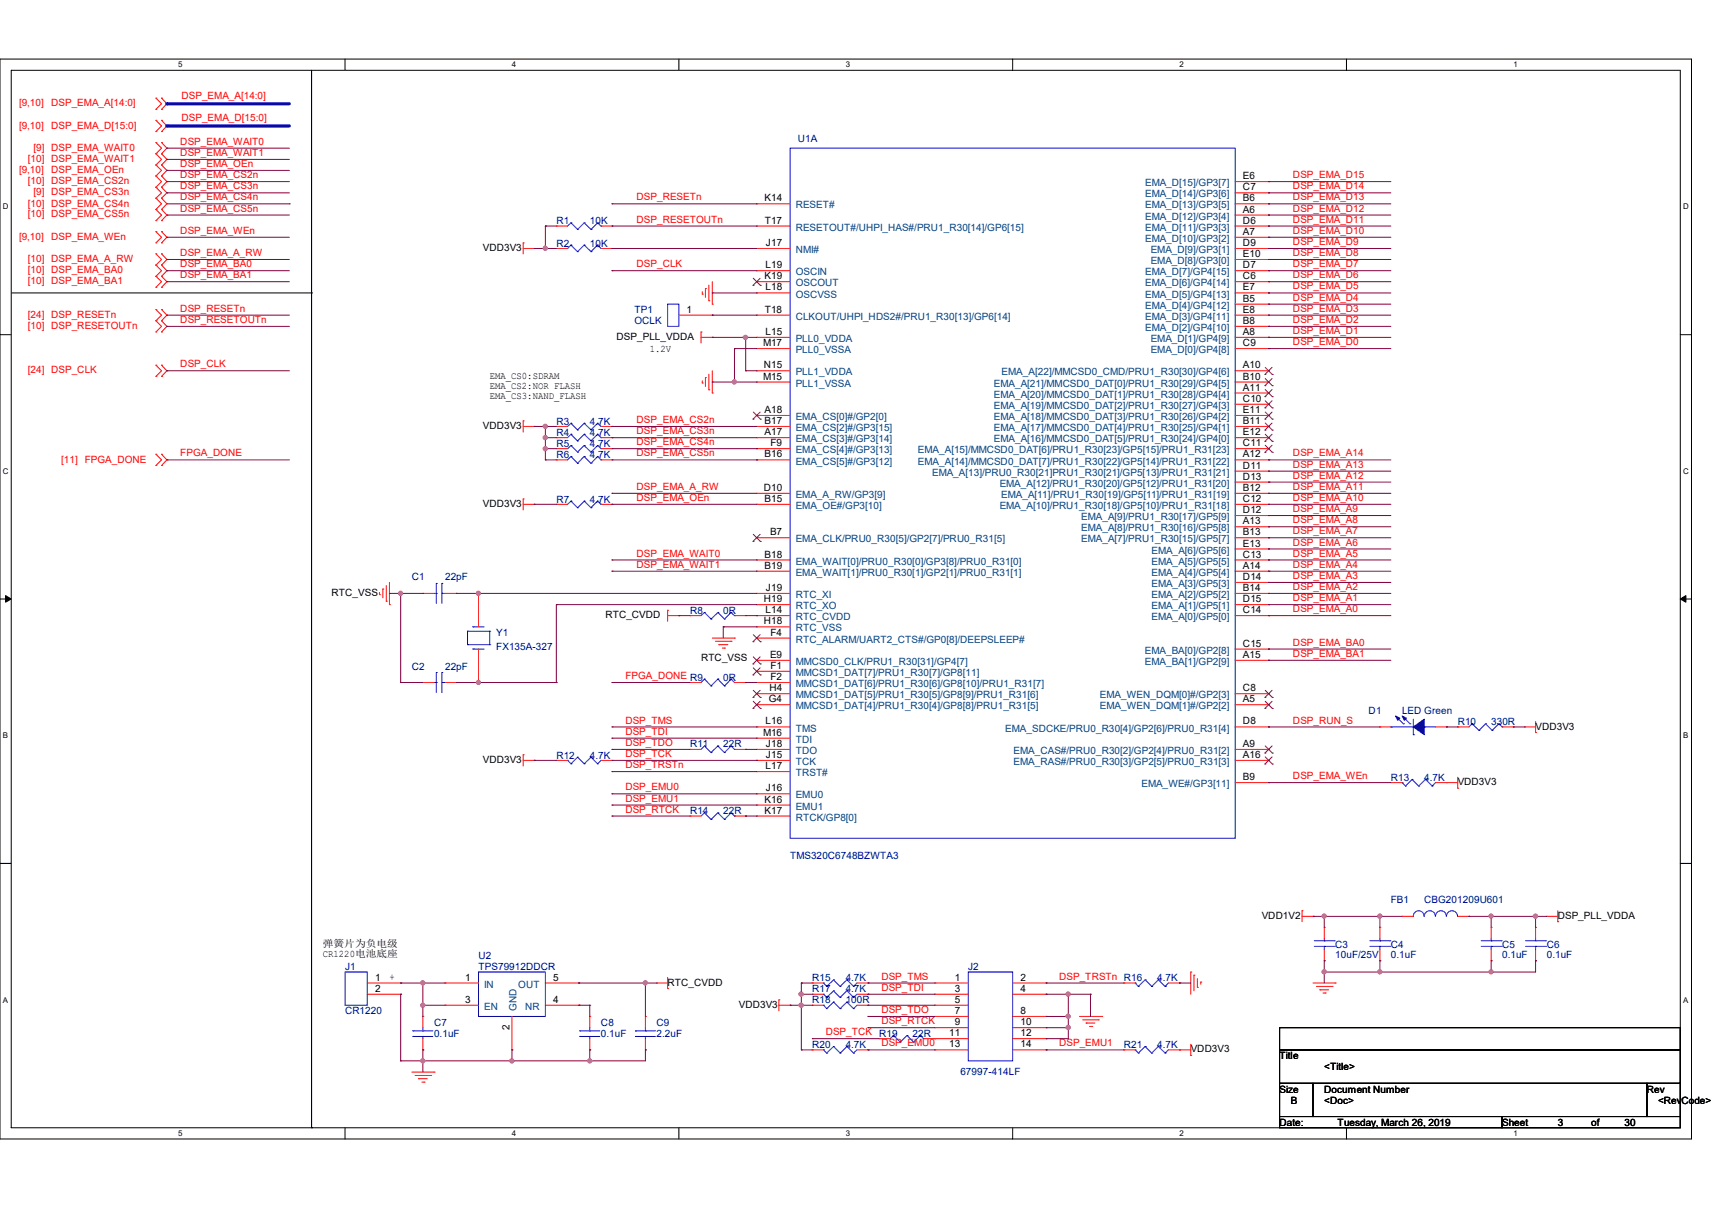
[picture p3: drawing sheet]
<svg xmlns="http://www.w3.org/2000/svg" width="297mm" height="210mm" viewBox="0 0 297 210" stroke-linecap="round" stroke-linejoin="round" font-family="sans-serif">
<defs><g id="words">
<g font-size="1.7" fill="#f00">
<text x="31.5" y="17.2">DSP_EMA_A[14:0]</text>
<text x="3.3" y="22.3">[9,10]</text>
<text x="3.3" y="18.4">[9,10]</text>
<text x="8.9" y="22.3">DSP_EMA_D[15:0]</text>
<text x="8.9" y="18.4">DSP_EMA_A[14:0]</text>
<text x="31.5" y="21">DSP_EMA_D[15:0]</text>
<text x="4.8" y="28.1">[10] DSP_EMA_WAIT1</text>
<text x="5.8" y="26.2">[9] DSP_EMA_WAIT0</text>
<text x="31.3" y="25.1">DSP_EMA_WAIT0</text>
<text x="31.3" y="29">DSP_EMA_OEn</text>
<text x="31.3" y="27.1">DSP_EMA_WAIT1</text>
<text x="3.3" y="30">[9,10]</text>
<text x="4.8" y="32">[10] DSP_EMA_CS2n</text>
<text x="4.8" y="35.8">[10] DSP_EMA_CS4n</text>
<text x="5.8" y="33.9">[9] DSP_EMA_CS3n</text>
<text x="8.9" y="30">DSP_EMA_OEn</text>
<text x="31.3" y="32.8">DSP_EMA_CS3n</text>
<text x="31.3" y="30.9">DSP_EMA_CS2n</text>
<text x="31.3" y="34.8">DSP_EMA_CS4n</text>
<text x="110.4" y="34.8">DSP_RESETn</text>
<text x="224.3" y="34.8">DSP_EMA_D13</text>
<text x="224.3" y="32.8">DSP_EMA_D14</text>
<text x="224.3" y="30.9">DSP_EMA_D15</text>
<text x="3.3" y="41.6">[9,10]</text>
<text x="4.8" y="37.7">[10] DSP_EMA_CS5n</text>
<text x="8.9" y="41.6">DSP_EMA_WEn</text>
<text x="31.3" y="40.6">DSP_EMA_WEn</text>
<text x="31.3" y="36.7">DSP_EMA_CS5n</text>
<text x="110.4" y="38.6">DSP_RESETOUTn</text>
<text x="224.3" y="40.6">DSP_EMA_D10</text>
<text x="224.3" y="38.6">DSP_EMA_D11</text>
<text x="224.3" y="36.7">DSP_EMA_D12</text>
<text x="4.8" y="45.5">[10] DSP_EMA_A_RW</text>
<text x="4.8" y="47.4">[10] DSP_EMA_BA0</text>
<text x="31.3" y="44.4">DSP_EMA_A_RW</text>
<text x="31.3" y="46.4">DSP_EMA_BA0</text>
<text x="110.4" y="46.4">DSP_CLK</text>
<text x="224.3" y="46.4">DSP_EMA_D7</text>
<text x="224.3" y="44.4">DSP_EMA_D8</text>
<text x="224.3" y="42.5">DSP_EMA_D9</text>
<text x="4.8" y="49.3">[10] DSP_EMA_BA1</text>
<text x="31.3" y="48.3">DSP_EMA_BA1</text>
<text x="224.3" y="52.2">DSP_EMA_D4</text>
<text x="224.3" y="50.2">DSP_EMA_D5</text>
<text x="224.3" y="48.3">DSP_EMA_D6</text>
<text x="4.8" y="55.1">[24] DSP_RESETn</text>
<text x="4.8" y="57">[10] DSP_RESETOUTn</text>
<text x="31.3" y="54.1">DSP_RESETn</text>
<text x="31.3" y="56">DSP_RESETOUTn</text>
<text x="224.3" y="59.9">DSP_EMA_D0</text>
<text x="224.3" y="57.9">DSP_EMA_D1</text>
<text x="224.3" y="56">DSP_EMA_D2</text>
<text x="224.3" y="54.1">DSP_EMA_D3</text>
<text x="4.8" y="64.8">[24] DSP_CLK</text>
<text x="31.3" y="63.7">DSP_CLK</text>
<text x="110.4" y="75.3">DSP_EMA_CS3n</text>
<text x="110.4" y="73.4">DSP_EMA_CS2n</text>
<text x="110.4" y="77.2">DSP_EMA_CS4n</text>
<text x="10.6" y="80.2">[11] FPGA_DONE</text>
<text x="31.3" y="79.2">FPGA_DONE</text>
<text x="110.4" y="79.2">DSP_EMA_CS5n</text>
<text x="224.3" y="83">DSP_EMA_A12</text>
<text x="224.3" y="81.1">DSP_EMA_A13</text>
<text x="224.3" y="79.2">DSP_EMA_A14</text>
<text x="110.4" y="86.9">DSP_EMA_OEn</text>
<text x="110.4" y="85">DSP_EMA_A_RW</text>
<text x="224.3" y="88.8">DSP_EMA_A9</text>
<text x="224.3" y="86.9">DSP_EMA_A10</text>
<text x="224.3" y="85">DSP_EMA_A11</text>
<text x="224.3" y="94.6">DSP_EMA_A6</text>
<text x="224.3" y="92.7">DSP_EMA_A7</text>
<text x="224.3" y="90.8">DSP_EMA_A8</text>
<text x="110.4" y="96.5">DSP_EMA_WAIT0</text>
<text x="110.4" y="98.5">DSP_EMA_WAIT1</text>
<text x="224.3" y="100.4">DSP_EMA_A3</text>
<text x="224.3" y="98.5">DSP_EMA_A4</text>
<text x="224.3" y="96.5">DSP_EMA_A5</text>
<text x="224.3" y="106.2">DSP_EMA_A0</text>
<text x="224.3" y="104.3">DSP_EMA_A1</text>
<text x="224.3" y="102.3">DSP_EMA_A2</text>
<text x="224.3" y="113.9">DSP_EMA_BA1</text>
<text x="224.3" y="112">DSP_EMA_BA0</text>
<text x="108.5" y="117.8">FPGA_DONE R9</text>
<text x="108.5" y="125.5">DSP_TMS</text>
<text x="224.3" y="125.5">DSP_RUN_S</text>
<text x="108.5" y="127.4">DSP_TDI</text>
<text x="108.5" y="129.4">DSP_TDO</text>
<text x="108.5" y="131.3">DSP_TCK</text>
<text x="108.5" y="133.2">DSP_TRSTn</text>
<text x="108.5" y="137.1">DSP_EMU0</text>
<text x="224.3" y="135.1">DSP_EMA_WEn</text>
<text x="108.5" y="139">DSP_EMU1</text>
<text x="108.5" y="140.9">DSP_RTCK</text>
<text x="152.9" y="169.9">DSP_TMS</text>
<text x="152.9" y="171.8">DSP_TDI</text>
<text x="183.8" y="169.9">DSP_TRSTn R16</text>
<text x="143.3" y="179.5">DSP_TCK</text>
<text x="152.9" y="175.7">DSP_TDO</text>
<text x="152.9" y="177.6">DSP_RTCK</text>
<text x="152.9" y="181.5">DSP_EMU0</text>
<text x="183.8" y="181.5">DSP_EMU1</text>
</g>
<g font-size="1.7" fill="#000080">
<text x="138.4" y="24.6">U1A</text>
<text x="96.5" y="38.9">R1</text>
<text x="102.3" y="38.9">10K</text>
<text x="96.5" y="42.8">R2</text>
<text x="102.3" y="42.8">10K</text>
<text x="110.1" y="54.4">TP1</text>
<text x="110.1" y="56.3">OCLK</text>
<text x="96.5" y="73.7">R3</text>
<text x="96.5" y="75.6">R4</text>
<text x="96.5" y="77.5">R5</text>
<text x="102.3" y="73.7">4.7K</text>
<text x="102.3" y="75.6">4.7K</text>
<text x="102.3" y="77.5">4.7K</text>
<text x="96.5" y="79.4">R6</text>
<text x="102.3" y="79.4">4.7K</text>
<text x="96.5" y="87.2">R7</text>
<text x="102.3" y="87.2">4.7K</text>
<text x="71.5" y="100.7">C1</text>
<text x="77.2" y="100.7">22pF</text>
<text x="119.7" y="106.5">R8</text>
<text x="125.5" y="106.5">0R</text>
<text x="86.1" y="110.3">Y1</text>
<text x="86.1" y="112.6">FX135A-327</text>
<text x="71.5" y="116.1">C2</text>
<text x="77.2" y="116.1">22pF</text>
<text x="125.5" y="118">0R</text>
<text x="237.4" y="123.8">D1</text>
<text x="243.2" y="123.8">LED Green</text>
<text x="252.9" y="125.8">R10</text>
<text x="258.7" y="125.8">330R</text>
<text x="96.5" y="131.6">R12</text>
<text x="102.3" y="131.6">4.7K</text>
<text x="119.7" y="129.6">R11</text>
<text x="125.5" y="129.6">22R</text>
<text x="241.3" y="135.4">R13</text>
<text x="247.1" y="135.4">4.7K</text>
<text x="119.7" y="141.2">R14</text>
<text x="125.5" y="141.2">22R</text>
<text x="137.1" y="148.9">TMS320C6748BZWTA3</text>
<text x="241.3" y="156.6">FB1</text>
<text x="247.1" y="156.6">CBG201209U601</text>
<text x="83" y="166.3">U2</text>
<text x="231.6" y="164.4">C3</text>
<text x="231.6" y="166.1">10uF/25V</text>
<text x="241.3" y="164.4">C4</text>
<text x="241.3" y="166.1">0.1uF</text>
<text x="260.6" y="164.4">C5</text>
<text x="260.6" y="166.1">0.1uF</text>
<text x="268.3" y="164.4">C6</text>
<text x="268.3" y="166.1">0.1uF</text>
<text x="59.9" y="168.2">J1</text>
<text x="83" y="168.2">TPS79912DDCR</text>
<text x="140.9" y="172.1">R17</text>
<text x="140.9" y="170.2">R15</text>
<text x="146.7" y="172.1">4.7K</text>
<text x="146.7" y="170.2">4.7K</text>
<text x="168" y="168.2">J2</text>
<text x="200.8" y="170.2">4.7K</text>
<text x="59.9" y="175.9">CR1220</text>
<text x="75.3" y="177.9">C7</text>
<text x="75.3" y="179.8">0.1uF</text>
<text x="104.3" y="177.9">C8</text>
<text x="104.3" y="179.8">0.1uF</text>
<text x="113.9" y="177.9">C9</text>
<text x="113.9" y="179.8">2.2uF</text>
<text x="140.9" y="174">R18</text>
<text x="146.7" y="174">100R</text>
<text x="152.5" y="179.8">R19</text>
<text x="158.3" y="179.8">22R</text>
<text x="140.9" y="181.7">R20</text>
<text x="146.7" y="181.7">4.7K</text>
<text x="195" y="181.7">R21</text>
<text x="200.8" y="181.7">4.7K</text>
<text x="166.6" y="186.4">67997-414LF</text>
</g>
<g font-size="1.7">
<text x="132.6" y="34.9">K14</text>
<text x="215.6" y="31.1">E6</text>
<text x="215.6" y="33">C7</text>
<text x="215.6" y="34.9">B6</text>
<text x="132.7" y="38.8">T17</text>
<text x="215.6" y="36.9">A6</text>
<text x="215.6" y="38.8">D6</text>
<text x="215.6" y="40.7">A7</text>
<text x="83.8" y="43.5">VDD3V3</text>
<text x="132.8" y="46.5">L19</text>
<text x="132.9" y="42.7">J17</text>
<text x="215.6" y="42.7">D9</text>
<text x="215.6" y="44.6">E10</text>
<text x="215.6" y="46.5">D7</text>
<text x="132.6" y="48.4">K19</text>
<text x="132.8" y="50.4">L18</text>
<text x="215.6" y="48.4">C6</text>
<text x="215.6" y="50.4">E7</text>
<text x="215.6" y="52.3">B5</text>
<text x="107" y="59">DSP_PLL_VDDA</text>
<text x="119.1" y="54.2">1</text>
<text x="132.7" y="54.2">T18</text>
<text x="132.8" y="58.1">L15</text>
<text x="215.6" y="54.2">E8</text>
<text x="215.6" y="56.2">B8</text>
<text x="215.6" y="58.1">A8</text>
<text x="85" y="65.7">EMA_CS0:SDRAM</text>
<text x="112.7" y="61.1">1.2V</text>
<text x="132.4" y="60">M17</text>
<text x="132.4" y="65.8">M15</text>
<text x="132.5" y="63.9">N15</text>
<text x="215.6" y="60">C9</text>
<text x="215.6" y="63.9">A10</text>
<text x="215.6" y="65.8">B10</text>
<text x="85" y="67.4">EMA_CS2:NOR FLASH</text>
<text x="85" y="69.2">EMA_CS3:NAND_FLASH</text>
<text x="132.6" y="71.6">A18</text>
<text x="215.6" y="67.7">A11</text>
<text x="215.6" y="69.7">C10</text>
<text x="215.6" y="71.6">E11</text>
<text x="83.8" y="74.4">VDD3V3</text>
<text x="132.6" y="73.5">B17</text>
<text x="132.6" y="75.5">A17</text>
<text x="133.7" y="77.4">F9</text>
<text x="215.6" y="73.5">B11</text>
<text x="215.6" y="75.5">E12</text>
<text x="215.6" y="77.4">C11</text>
<text x="132.6" y="79.3">B16</text>
<text x="215.6" y="79.3">A12</text>
<text x="215.6" y="81.3">D11</text>
<text x="215.6" y="83.2">D13</text>
<text x="83.8" y="87.9">VDD3V3</text>
<text x="132.5" y="85.1">D10</text>
<text x="132.6" y="87">B15</text>
<text x="215.6" y="85.1">B12</text>
<text x="215.6" y="87">C12</text>
<text x="215.6" y="89">D12</text>
<text x="133.6" y="92.8">B7</text>
<text x="215.6" y="90.9">A13</text>
<text x="215.6" y="92.8">B13</text>
<text x="215.6" y="94.8">E13</text>
<text x="132.6" y="96.7">B18</text>
<text x="132.6" y="98.6">B19</text>
<text x="215.6" y="96.7">C13</text>
<text x="215.6" y="98.6">A14</text>
<text x="215.6" y="100.6">D14</text>
<text x="57.5" y="103.4">RTC_VSS</text>
<text x="105" y="107.2">RTC_CVDD</text>
<text x="132.5" y="104.4">H19</text>
<text x="132.8" y="106.3">L14</text>
<text x="132.9" y="102.5">J19</text>
<text x="215.6" y="102.5">B14</text>
<text x="215.6" y="104.4">D15</text>
<text x="215.6" y="106.3">C14</text>
<text x="132.5" y="108.3">H18</text>
<text x="133.7" y="110.2">F4</text>
<text x="215.6" y="112.1">C15</text>
<text x="121.6" y="114.6">RTC_VSS</text>
<text x="133.5" y="119.9">H4</text>
<text x="133.6" y="114.1">E9</text>
<text x="133.7" y="116">F1</text>
<text x="133.7" y="117.9">F2</text>
<text x="215.6" y="119.9">C8</text>
<text x="215.6" y="114.1">A15</text>
<text x="132.8" y="125.6">L16</text>
<text x="133.4" y="121.8">G4</text>
<text x="215.6" y="125.6">D8</text>
<text x="215.6" y="121.8">A5</text>
<text x="132.4" y="127.6">M16</text>
<text x="132.9" y="129.5">J18</text>
<text x="132.9" y="131.4">J15</text>
<text x="215.6" y="131.4">A16</text>
<text x="215.6" y="129.5">A9</text>
<text x="266.4" y="126.5">VDD3V3</text>
<text x="83.8" y="132.3">VDD3V3</text>
<text x="132.8" y="133.4">L17</text>
<text x="132.9" y="137.2">J16</text>
<text x="215.6" y="135.3">B9</text>
<text x="252.9" y="136.2">VDD3V3</text>
<text x="132.6" y="139.2">K16</text>
<text x="132.6" y="141.1">K17</text>
<text x="218.9" y="159.3">VDD1V2</text>
<text x="270.2" y="159.3">DSP_PLL_VDDA</text>
<text x="56" y="164.2">弹簧片为负电级</text>
<text x="56" y="165.9">CR1220电池底座</text>
<text x="65.1" y="170">1</text>
<text x="65.1" y="172">2</text>
<text x="67.6" y="170">+</text>
<text x="80.7" y="170">1</text>
<text x="80.7" y="173.9">3</text>
<text x="96" y="173.9">4</text>
<text x="96" y="170">5</text>
<text x="115.8" y="170.9">RTC_CVDD</text>
<text x="165.6" y="170">1</text>
<text x="165.6" y="172">3</text>
<text x="165.6" y="173.9">5</text>
<text x="177" y="170">2</text>
<text x="177" y="172">4</text>
<text x="88.4" y="178.6" transform="rotate(-90 88.4 178.6)">2</text>
<text x="128.2" y="174.8">VDD3V3</text>
<text x="164.7" y="179.7">11</text>
<text x="165.6" y="175.8">7</text>
<text x="165.6" y="177.8">9</text>
<text x="177" y="175.8">8</text>
<text x="177" y="177.8">10</text>
<text x="177" y="179.7">12</text>
<text x="164.7" y="181.6">13</text>
<text x="177" y="181.6">14</text>
<text x="206.6" y="182.5">VDD3V3</text>
<text x="222" y="183.7">Title</text>
<text x="229.7" y="185.6">&lt;Title&gt;</text>
<text x="222" y="189.5">Size</text>
<text x="223.9" y="191.4">B</text>
<text x="229.7" y="191.4">&lt;Doc&gt;</text>
<text x="229.7" y="189.5">Document Number</text>
<text x="285.7" y="189.5">Rev</text>
<text x="287.7" y="191.4">&lt;RevCode&gt;</text>
<text x="222" y="195.2">Date:</text>
<text x="232.1" y="195.2">Tuesday, March 26, 2019</text>
<text x="260.6" y="195.2">Sheet</text>
<text x="270.2" y="195.2">3</text>
<text x="276" y="195.2">of</text>
<text x="281.8" y="195.2">30</text>
</g>
<g font-size="1.7" fill="#004080">
<text x="198.7" y="32.3">EMA_D[15]/GP3[7]</text>
<text x="198.7" y="34.2">EMA_D[14]/GP3[6]</text>
<text x="138" y="36.2">RESET#</text>
<text x="138" y="40">RESETOUT#/UHPI_HAS#/PRU1_R30[14]/GP6[15]</text>
<text x="198.7" y="36.2">EMA_D[13]/GP3[5]</text>
<text x="198.7" y="38.1">EMA_D[12]/GP3[4]</text>
<text x="198.7" y="40">EMA_D[11]/GP3[3]</text>
<text x="198.7" y="42">EMA_D[10]/GP3[2]</text>
<text x="138" y="43.9">NMI#</text>
<text x="138" y="47.8">OSCIN</text>
<text x="198.7" y="47.8">EMA_D[7]/GP4[15]</text>
<text x="199.6" y="43.9">EMA_D[9]/GP3[1]</text>
<text x="199.6" y="45.8">EMA_D[8]/GP3[0]</text>
<text x="138" y="49.7">OSCOUT</text>
<text x="138" y="51.6">OSCVSS</text>
<text x="198.7" y="49.7">EMA_D[6]/GP4[14]</text>
<text x="198.7" y="51.6">EMA_D[5]/GP4[13]</text>
<text x="198.7" y="53.6">EMA_D[4]/GP4[12]</text>
<text x="138" y="55.5">CLKOUT/UHPI_HDS2#/PRU1_R30[13]/GP6[14]</text>
<text x="138" y="59.3">PLL0_VDDA</text>
<text x="198.7" y="55.5">EMA_D[3]/GP4[11]</text>
<text x="198.7" y="57.4">EMA_D[2]/GP4[10]</text>
<text x="199.6" y="59.3">EMA_D[1]/GP4[9]</text>
<text x="138" y="61.3">PLL0_VSSA</text>
<text x="138" y="65.1">PLL1_VDDA</text>
<text x="173.8" y="65.1">EMA_A[22]/MMCSD0_CMD/PRU1_R30[30]/GP4[6]</text>
<text x="199.6" y="61.3">EMA_D[0]/GP4[8]</text>
<text x="138" y="67.1">PLL1_VSSA</text>
<text x="172.4" y="67.1">EMA_A[21]/MMCSD0_DAT[0]/PRU1_R30[29]/GP4[5]</text>
<text x="172.4" y="69">EMA_A[20]/MMCSD0_DAT[1]/PRU1_R30[28]/GP4[4]</text>
<text x="172.4" y="70.9">EMA_A[19]/MMCSD0_DAT[2]/PRU1_R30[27]/GP4[3]</text>
<text x="138" y="72.9">EMA_CS[0]#/GP2[0]</text>
<text x="138" y="74.8">EMA_CS[2]#/GP3[15]</text>
<text x="138" y="76.7">EMA_CS[3]#/GP3[14]</text>
<text x="172.4" y="72.9">EMA_A[18]/MMCSD0_DAT[3]/PRU1_R30[26]/GP4[2]</text>
<text x="172.4" y="74.8">EMA_A[17]/MMCSD0_DAT[4]/PRU1_R30[25]/GP4[1]</text>
<text x="172.4" y="76.7">EMA_A[16]/MMCSD0_DAT[5]/PRU1_R30[24]/GP4[0]</text>
<text x="138" y="78.6">EMA_CS[4]#/GP3[13]</text>
<text x="138" y="80.6">EMA_CS[5]#/GP3[12]</text>
<text x="159.3" y="78.6">EMA_A[15]/MMCSD0_DAT[6]/PRU1_R30[23]/GP5[15]/PRU1_R31[23]</text>
<text x="159.3" y="80.6">EMA_A[14]/MMCSD0_DAT[7]/PRU1_R30[22]/GP5[14]/PRU1_R31[22]</text>
<text x="161.7" y="82.5">EMA_A[13]/PRU0_R30[21]PRU1_R30[21]/GP5[13]/PRU1_R31[21]</text>
<text x="138" y="86.4">EMA_A_RW/GP3[9]</text>
<text x="138" y="88.3">EMA_OE#/GP3[10]</text>
<text x="173.4" y="84.4">EMA_A[12]/PRU1_R30[20]/GP5[12]/PRU1_R31[20]</text>
<text x="173.4" y="88.3">EMA_A[10]/PRU1_R30[18]/GP5[10]/PRU1_R31[18]</text>
<text x="173.7" y="86.4">EMA_A[11]/PRU1_R30[19]/GP5[11]/PRU1_R31[19]</text>
<text x="138" y="94.1">EMA_CLK/PRU0_R30[5]/GP2[7]/PRU0_R31[5]</text>
<text x="187.6" y="90.2">EMA_A[9]/PRU1_R30[17]/GP5[9]</text>
<text x="187.6" y="92.2">EMA_A[8]/PRU1_R30[16]/GP5[8]</text>
<text x="187.6" y="94.1">EMA_A[7]/PRU1_R30[15]/GP5[7]</text>
<text x="138" y="97.9">EMA_WAIT[0]/PRU0_R30[0]/GP3[8]/PRU0_R31[0]</text>
<text x="138" y="99.9">EMA_WAIT[1]/PRU0_R30[1]/GP2[1]/PRU0_R31[1]</text>
<text x="199.8" y="96">EMA_A[6]/GP5[6]</text>
<text x="199.8" y="97.9">EMA_A[5]/GP5[5]</text>
<text x="199.8" y="99.9">EMA_A[4]/GP5[4]</text>
<text x="199.8" y="101.8">EMA_A[3]/GP5[3]</text>
<text x="138" y="103.7">RTC_XI</text>
<text x="138" y="105.7">RTC_XO</text>
<text x="138" y="107.6">RTC_CVDD</text>
<text x="199.8" y="103.7">EMA_A[2]/GP5[2]</text>
<text x="199.8" y="105.7">EMA_A[1]/GP5[1]</text>
<text x="199.8" y="107.6">EMA_A[0]/GP5[0]</text>
<text x="138" y="111.5">RTC_ALARM/UART2_CTS#/GP0[8]/DEEPSLEEP#</text>
<text x="138" y="109.5">RTC_VSS</text>
<text x="198.6" y="113.4">EMA_BA[0]/GP2[8]</text>
<text x="138" y="115.3">MMCSD0_CLK/PRU1_R30[31]/GP4[7]</text>
<text x="138" y="117.2">MMCSD1_DAT[7]/PRU1_R30[7]/GP8[11]</text>
<text x="138" y="119.2">MMCSD1_DAT[6]/PRU1_R30[6]/GP8[10]/PRU1_R31[7]</text>
<text x="198.6" y="115.3">EMA_BA[1]/GP2[9]</text>
<text x="138" y="121.1">MMCSD1_DAT[5]/PRU1_R30[5]/GP8[9]/PRU1_R31[6]</text>
<text x="138" y="123">MMCSD1_DAT[4]/PRU1_R30[4]/GP8[8]/PRU1_R31[5]</text>
<text x="190.8" y="123">EMA_WEN_DQM[1]#/GP2[2]</text>
<text x="190.8" y="121.1">EMA_WEN_DQM[0]#/GP2[3]</text>
<text x="138" y="126.9">TMS</text>
<text x="138" y="128.8">TDI</text>
<text x="138" y="130.8">TDO</text>
<text x="174.4" y="126.9">EMA_SDCKE/PRU0_R30[4]/GP2[6]/PRU0_R31[4]</text>
<text x="175.8" y="130.8">EMA_CAS#/PRU0_R30[2]/GP2[4]/PRU0_R31[2]</text>
<text x="138" y="132.7">TCK</text>
<text x="138" y="134.6">TRST#</text>
<text x="175.8" y="132.7">EMA_RAS#/PRU0_R30[3]/GP2[5]/PRU0_R31[3]</text>
<text x="198" y="136.5">EMA_WE#/GP3[11]</text>
<text x="138" y="138.5">EMU0</text>
<text x="138" y="140.4">EMU1</text>
<text x="138" y="142.3">RTCK/GP8[0]</text>
<text x="84" y="171.3">IN</text>
<text x="89.9" y="171.3">OUT</text>
<text x="84" y="175.1">EN</text>
<text x="89.6" y="175.3" transform="rotate(-90 89.6 175.3)">GND</text>
<text x="91.1" y="175.1">NR</text>
</g>
<g font-size="1.4">
<text x="30.9" y="11.7">5</text>
<text x="88.8" y="11.7">4</text>
<text x="146.7" y="11.7">3</text>
<text x="204.6" y="11.7">2</text>
<text x="262.6" y="11.7">1</text>
<text x=".5" y="36.3">D</text>
<text x="292" y="36.3">D</text>
<text x=".5" y="82.2">C</text>
<text x="292" y="82.2">C</text>
<text x=".5" y="128">B</text>
<text x="292" y="128">B</text>
<text x=".5" y="173.9">A</text>
<text x="292" y="173.9">A</text>
<text x="30.9" y="197">5</text>
<text x="88.8" y="197">4</text>
<text x="146.7" y="197">3</text>
<text x="204.6" y="197">2</text>
<text x="262.6" y="197">1</text>
</g>
</g></defs>
<path d="M0 10.2h293.5v187.3h-293.5zM1.9 12.2h289.6v183.4h-289.6z" fill="none" stroke="#000" stroke-width=".17"/>
<g fill="#fff">
<path d="M30.9 10.5h.8v1.5h-.8z"/>
<path d="M30.9 195.8h.8v1.5h-.8z"/>
</g>
<path d="M59.9 10.2v2M59.9 195.6v1.9" fill="none" stroke="#000" stroke-width=".17"/>
<g fill="#fff">
<path d="M88.8 10.5h.8v1.5h-.8z"/>
<path d="M88.8 195.8h.8v1.5h-.8z"/>
</g>
<path d="M117.8 10.2v2M117.8 195.6v1.9" fill="none" stroke="#000" stroke-width=".17"/>
<g fill="#fff">
<path d="M146.7 10.5h.8v1.5h-.8z"/>
<path d="M146.7 195.8h.8v1.5h-.8z"/>
</g>
<path d="M175.7 10.2v2M175.7 195.6v1.9" fill="none" stroke="#000" stroke-width=".17"/>
<g fill="#fff">
<path d="M204.6 10.5h.8v1.5h-.8z"/>
<path d="M204.6 195.8h.8v1.5h-.8z"/>
</g>
<path d="M233.6 10.2v2M233.6 195.6v1.9" fill="none" stroke="#000" stroke-width=".17"/>
<g fill="#fff">
<path d="M262.6 10.5h.7v1.5h-.7z"/>
<path d="M262.6 195.8h.7v1.5h-.7z"/>
<path d="M.5 35.1h1v1.5h-1z"/>
<path d="M292 35.1h1v1.5h-1z"/>
<path d="M.5 80.9h1v1.6h-1z"/>
<path d="M292 80.9h1v1.6h-1z"/>
</g>
<path d="M0 58h1.9M291.5 58h2" fill="none" stroke="#000" stroke-width=".17"/>
<g fill="#fff">
<path d="M.5 126.8h.9v1.5h-.9z"/>
<path d="M292 126.8h.9v1.5h-.9z"/>
</g>
<path d="M0 103.9h1.9M291.5 103.9h2" fill="none" stroke="#000" stroke-width=".17"/>
<path d="M1 103.3l.9 .6-.9 .5zM291.5 103.9l1-.6v1.1z" fill="#000" stroke="#000" stroke-width=".17"/>
<g fill="#fff">
<path d="M.5 172.6h.9v1.6h-.9z"/>
<path d="M292 172.6h.9v1.6h-.9z"/>
</g>
<g fill="none" stroke="#000" stroke-width=".17">
<path d="M54.1 12.2v183.4M1.9 50.8h52.2M54.1 50.8h.1M0 149.7h1.9M291.5 149.7h2M222 178.2h69.5v3.9h-69.5zM54.1 195.6h.1M222 182.1h69.5v5.8h-69.5zM222 187.9h5.8v5.7h-5.8zM222 193.6h38.6v2h-38.6zM227.8 187.9h57.9v5.7h-57.9zM260.6 193.6h30.9v2h-30.9z"/>
<path d="M285.7 187.9h5.8v5.7h-5.8z"/>
</g>
<g fill="none" stroke="#f00" stroke-width=".17">
<path d="M27.1 17h.1M27.1 19h.1M27.1 17l.9 1-.9 1M28 19h.1M28 17h.1M28 17l1 1-1 1M27.1 20.9h.1M27.1 22.8h.1M27.1 24.7h.1M27.1 26.7h.1M27.1 28.6h.1M27.1 30.5h.1"/>
<path d="M27.1 32.5h.1M27.1 34.4h.1M27.1 36.3h.1M27.1 38.3h.1M27.1 20.9l.9 .9-.9 1M27.1 24.7l.9 1-.9 1M27.1 28.6l.9 .9-.9 1M27.1 32.5l.9 .9-.9 1M27.1 30.5l.9 1-.9 1M27.1 34.4l.9 .9-.9 1M27.1 36.3l.9 1-.9 1M27.1 26.7l.9 .9-.9 1"/>
<path d="M28 22.8h.1M28 20.9h.1M28 26.7h.1M28 24.7h.1M28 30.5h.1M28 28.6h.1M28 34.4h.1M28 32.5h.1M28 36.3h.1M28 38.3h.1M28 20.9l1 .9-1 1M28 24.7l1 1-1 1"/>
<path d="M28 28.6l1 .9-1 1M28 32.5l1 .9-1 1M28 30.5l1 1-1 1M28 34.4l1 .9-1 1M28 36.3l1 1-1 1M28 26.7l1 .9-1 1M96.5 39.2h.1M96.5 39.2h2M104.3 39.2h1.9M106.2 39.2h.1M131.3 35.3h.1M131.3 39.2h.1"/>
<path d="M131.3 35.3h5.8M131.3 39.2h5.8M214.3 35.3h5.8M214.3 39.2h5.8M214.3 31.5h5.8M214.3 33.4h5.8M214.3 37.3h5.8M220.1 31.5h.1M220.1 33.4h.1M220.1 35.3h.1M220.1 37.3h.1M220.1 39.2h.1"/>
<path d="M27.1 40.2h.1M27.1 42.1h.1M27.1 47.9h.1M27.1 49.8h.1M27.1 53.7h.1M27.1 55.6h.1M27.1 57.6h.1M27.1 44h.1M27.1 46h.1M27.1 40.2l.9 .9-.9 1M27.1 47.9l.9 1-.9 .9M27.1 53.7l.9 1-.9 .9"/>
<path d="M27.1 55.6l.9 1-.9 1M27.1 44l.9 1-.9 1M27.1 46l.9 .9-.9 1M28 42.1h.1M28 40.2h.1M28 49.8h.1M28 47.9h.1M28 55.6h.1M28 53.7h.1M28 57.6h.1M28 46h.1M28 44h.1"/>
<path d="M28 40.2l1 .9-1 1M28 47.9l1 1-1 .9M28 53.7l1 1-1 .9M28 55.6l1 1-1 1M28 44l1 1-1 1M28 46l1 .9-1 1M90.8 42.1h.1M90.8 42.1v1.9M90.8 43.1h1.9M92.7 43.1h.1M96.5 43.1h.1M96.5 43.1h2"/>
<path d="M104.3 43.1h1.9M106.2 43.1h.1M117.8 54.7h5.8M121.6 57.6h.1M121.6 58.5h2M121.6 57.6v1.9M121.8 51h.1M121.8 50.6v.4M122.4 50h.1M122.4 50v1.6M123 52.2h.1M123 49.4v2.8"/>
<path d="M123.6 52.7h.1M123.6 58.5h.1M123.6 54.7h.1M123.6 48.9v3.8M131.3 43.1h.1M131.3 54.7h.1M131.3 46.9h.1M131.3 48.9h.1M131.3 50.8h.1M131.3 58.5h.1M131.3 58.5h5.8M131.3 43.1h5.8"/>
<path d="M131.3 54.7h5.8M131.3 46.9h5.8M131.3 48.9h5.8M131.3 50.8h5.8M214.3 58.5h5.8M214.3 43.1h5.8M214.3 54.7h5.8M214.3 46.9h5.8M214.3 48.9h5.8M214.3 50.8h5.8M214.3 41.1h5.8M214.3 45h5.8"/>
<path d="M214.3 52.7h5.8M214.3 56.6h5.8M220.1 41.1h.1M220.1 43.1h.1M220.1 45h.1M220.1 46.9h.1M220.1 48.9h.1M220.1 50.8h.1M220.1 52.7h.1M220.1 54.7h.1M220.1 56.6h.1M220.1 58.5h.1"/>
<path d="M27.1 63.3h.1M27.1 65.3h.1M27.1 78.8h.1M27.1 63.3l.9 1-.9 1M27.1 78.8l.9 1-.9 .9M28 65.3h.1M28 63.3h.1M28 78.8h.1M28 63.3l1 1-1 1M28 78.8l1 1-1 .9M90.8 73h.1M90.8 74h1.9"/>
<path d="M90.8 73v1.9M92.7 74h.1M96.5 74h.1M96.5 75.9h.1M96.5 79.8h.1M96.5 77.8h.1M96.5 74h2M96.5 75.9h2M96.5 77.8h2M96.5 79.8h2M104.3 74h1.9M104.3 75.9h1.9"/>
<path d="M104.3 77.8h1.9M104.3 79.8h1.9M106.2 74h.1M106.2 75.9h.1M106.2 79.8h.1M106.2 77.8h.1M121.8 66.4h.1M121.8 66v.4M122.4 65.5h.1M122.4 65.5v1.5M123 67.6h.1M123 64.9v2.7"/>
<path d="M123.6 68.2h.1M123.6 64.3v3.9M131.3 60.5h.1M131.3 64.3h.1M131.3 66.3h.1M131.3 72.1h.1M131.3 74h.1M131.3 75.9h.1M131.3 77.8h.1M131.3 79.8h.1M131.3 74h5.8M131.3 60.5h5.8"/>
<path d="M131.3 64.3h5.8M131.3 66.3h5.8M131.3 72.1h5.8M131.3 75.9h5.8M131.3 77.8h5.8M131.3 79.8h5.8M214.3 74h5.8M214.3 60.5h5.8M214.3 64.3h5.8M214.3 66.3h5.8M214.3 72.1h5.8M214.3 75.9h5.8"/>
<path d="M214.3 77.8h5.8M214.3 79.8h5.8M214.3 68.2h5.8M214.3 70.1h5.8M220.1 60.5h.1M220.1 64.3h.1M220.1 66.3h.1M220.1 68.2h.1M220.1 70.1h.1M220.1 72.1h.1M220.1 74h.1M220.1 75.9h.1"/>
<path d="M220.1 77.8h.1M220.1 79.8h.1M27.1 80.7h.1M28 80.7h.1M90.8 86.5h.1M90.8 86.5v1.9M90.8 87.5h1.9M92.7 87.5h.1M96.5 87.5h.1M96.5 87.5h2M104.3 87.5h1.9M106.2 87.5h.1"/>
<path d="M131.3 93.3h.1M131.3 85.6h.1M131.3 87.5h.1M131.3 97.1h.1M131.3 99.1h.1M131.3 87.5h5.8M131.3 93.3h5.8M131.3 85.6h5.8M131.3 97.1h5.8M131.3 99.1h5.8M214.3 87.5h5.8M214.3 93.3h5.8"/>
<path d="M214.3 85.6h5.8M214.3 97.1h5.8M214.3 99.1h5.8M214.3 81.7h5.8M214.3 83.6h5.8M214.3 89.4h5.8M214.3 91.4h5.8M214.3 95.2h5.8M220.1 81.7h.1M220.1 83.6h.1M220.1 85.6h.1M220.1 87.5h.1"/>
<path d="M220.1 89.4h.1M220.1 91.4h.1M220.1 93.3h.1M220.1 95.2h.1M220.1 97.1h.1M220.1 99.1h.1M65.8 103.1h.1M65.8 102.7v.4M66.4 102.2h.1M66.4 102.2v1.5M67 104.3h.1M67 101.6v2.7"/>
<path d="M67.6 104.9h.1M67.6 101v3.9M73.4 102.9h.1M73.4 118.4h.1M73.4 102.9h1.9M73.4 118.4h1.9M77.2 102.9h2M77.2 118.4h2M79.2 102.9h.1M79.2 118.4h.1M83 102.9h.1M83 118.4h.1"/>
<path d="M83 102.9v5.8M83 112.6v5.8M115.8 105.8h.1M115.8 106.8h2M115.8 105.8v1.9M117.8 106.8h.1M119.7 106.8h.1M119.7 118.4h.1M119.7 106.8h1.9M119.7 118.4h1.9M123.6 110.7h3.8M124.1 111.2h2.7"/>
<path d="M124.7 111.8h.1M124.7 111.8h1.6M125.3 112.4h.4M125.7 112.4h.1M126.8 111.2h.1M127.4 110.7h.1M127.4 106.8h2M127.4 118.4h2M129.4 106.8h.1M129.4 118.4h.1M131.3 102.9h.1M131.3 104.9h.1"/>
<path d="M131.3 110.7h.1M131.3 106.8h.1M131.3 108.7h.1M131.3 114.5h.1M131.3 116.4h.1M131.3 118.4h.1M131.3 106.8h5.8M131.3 110.7h5.8M131.3 102.9h5.8M131.3 104.9h5.8M131.3 108.7h5.8M131.3 114.5h5.8"/>
<path d="M131.3 116.4h5.8M131.3 118.4h5.8M214.3 106.8h5.8M214.3 102.9h5.8M214.3 104.9h5.8M214.3 114.5h5.8M214.3 101h5.8M214.3 112.6h5.8M220.1 101h.1M220.1 102.9h.1M220.1 104.9h.1M220.1 106.8h.1"/>
<path d="M220.1 112.6h.1M220.1 114.5h.1M90.8 130.9h.1M90.8 130.9v1.9M90.8 131.9h1.9M92.7 131.9h.1M96.5 131.9h.1M96.5 131.9h2M104.3 131.9h1.9M106.2 131.9h.1M119.7 130h.1M119.7 130h1.9"/>
<path d="M127.4 130h2M129.4 130h.1M131.3 126.1h.1M131.3 128h.1M131.3 130h.1M131.3 131.9h.1M131.3 133.8h.1M131.3 137.7h.1M131.3 139.6h.1M131.3 120.3h.1M131.3 122.2h.1M131.3 126.1h5.8"/>
<path d="M131.3 131.9h5.8M131.3 130h5.8M131.3 128h5.8M131.3 133.8h5.8M131.3 137.7h5.8M131.3 139.6h5.8M131.3 122.2h5.8M131.3 120.3h5.8M214.3 135.7h5.8M214.3 126.1h5.8M214.3 131.9h5.8M214.3 130h5.8"/>
<path d="M214.3 122.2h5.8M214.3 120.3h5.8M220.1 126.1h.1M220.1 131.9h.1M220.1 130h.1M220.1 135.7h.1M220.1 122.2h.1M220.1 120.3h.1M239.4 126.1h.1M239.4 126.1h1.9M241.3 135.7h.1M241.3 135.7h1.9"/>
<path d="M249 135.7h3.9M249 126.1h2M251 135.7h.1M251 126.1h.1M252.9 136.7h.1M252.9 126.1h.1M252.9 134.8v1.9M252.9 126.1h1.9M260.6 126.1h2M262.6 126.1h.1M264.5 126.1h.1M264.5 126.1h1.9"/>
<path d="M266.4 127h.1M266.4 125.1v1.9M119.7 141.5h.1M119.7 141.5h1.9M127.4 141.5h2M129.4 141.5h.1M131.3 141.5h.1M131.3 141.5h5.8M225.9 157.9h.1M225.9 158.9h1.9M225.9 157.9v2M227.8 158.9h.1"/>
<path d="M243.2 158.9h.1M243.2 158.9h2M252.9 158.9h1.9M254.8 158.9h.1M268.4 158.9h.1M268.4 158.9h1.9M270.3 159.9h.1M270.3 157.9v2M63.7 170.5h5.8M63.7 172.4h5.8M69.5 170.5h.1M69.5 172.4h.1"/>
<path d="M73.4 176.3h.1M73.4 176.3v1.9M77.2 170.5h.1M77.2 174.3h.1M77.2 174.3h5.8M77.2 170.5h5.8M88.8 176.3v5.8M94.6 174.3h5.8M94.6 170.5h5.8M100.4 174.3h.1M100.4 170.5h.1M102.3 176.3h.1"/>
<path d="M102.3 176.3v1.9M112 176.3h.1M112 176.3v1.9M113.9 170.5h.1M113.9 170.5h1.9M115.8 171.4h.1M115.8 169.5v1.9M135.1 173.4h.1M135.1 174.3h2M135.1 173.4v1.9M137.1 174.3h.1M140.9 172.4h.1"/>
<path d="M140.9 170.5h.1M140.9 174.3h.1M140.9 174.3h2M140.9 170.5h2M140.9 172.4h2M148.7 174.3h1.9M148.7 170.5h1.9M148.7 172.4h1.9M150.6 172.4h.1M150.6 170.5h.1M150.6 174.3h.1M162.2 170.5h.1"/>
<path d="M162.2 172.4h.1M162.2 174.3h.1M162.2 176.3h.1M162.2 178.2h.1M162.2 176.3h5.8M162.2 174.3h5.8M162.2 170.5h5.8M162.2 172.4h5.8M162.2 178.2h5.8M175.7 176.3h5.8M175.7 170.5h5.8M175.7 172.4h5.8"/>
<path d="M175.7 178.2h5.8M181.5 170.5h.1M181.5 172.4h.1M181.5 176.3h.1M181.5 178.2h.1M187.3 176.3h3.8M187.8 176.9h2.7M188.4 177.4h.1M188.4 177.4h1.5M189 178h.4M189.4 178h.1M190.5 176.9h.1"/>
<path d="M191.1 176.3h.1M195 170.5h.1M195 170.5h1.9M202.7 170.5h1.9M204.6 170.5h.1M206.6 168.6h.1M206.6 168.6v3.8M207.1 169.1h.1M207.1 169.1v2.7M207.7 171.2h.1M207.7 169.7v1.5M208.3 170.3h.1"/>
<path d="M208.3 170.3v.4M227.8 170.5h3.8M228.4 171.1h2.7M229 171.7h.1M229 171.7h1.5M229.5 172.2h.4M229.7 160.8h.1M229.7 166.6h.1M229.7 160.8v2M229.7 164.7v1.9M229.9 172.2h.1M231.1 171.1h.1"/>
<path d="M231.6 170.5h.1M239.4 160.8h.1M239.4 166.6h.1M239.4 160.8v2M239.4 164.7v1.9M258.7 160.8h.1M258.7 166.6h.1M258.7 160.8v2M258.7 164.7v1.9M266.4 160.8h.1M266.4 166.6h.1M266.4 160.8v2"/>
<path d="M266.4 164.7v1.9M71.5 185.9h3.8M72 186.5h2.7M72.6 187.1h.1M72.6 187.1h1.5M73.2 187.7h.4M73.4 182.1h.1M73.4 180.1v2M73.6 187.7h.1M74.7 186.5h.1M75.3 185.9h.1M88.8 182.1h.1"/>
<path d="M102.3 182.1h.1M102.3 180.1v2M112 182.1h.1M112 180.1v2M140.9 182.1h.1M140.9 182.1h2M148.7 182.1h1.9M150.6 182.1h.1M152.5 180.1h.1M152.5 180.1h1.9M160.2 180.1h7.8M162.2 180.1h.1"/>
<path d="M162.2 182.1h.1M162.2 182.1h5.8M175.7 182.1h5.8M175.7 180.1h5.8M181.5 182.1h.1M181.5 180.1h.1M195 182.1h.1M195 182.1h1.9M202.7 182.1h3.9M204.6 182.1h.1M206.6 183h.1M206.6 181.1v1.9"/>
</g>
<g fill="none" stroke="#00f" stroke-width=".17">
<path d="M99.1 38.7h.1M99.1 38.7l-.6 .5M99.1 38.7l1.1 1.1M100.2 39.8h.1M101.3 38.7h.1M101.3 38.7l-1.1 1.1M101.3 38.7l1.2 1.1M102.5 39.8h.1M103.7 38.7h.1M103.7 38.7l-1.2 1.1M103.7 38.7l.6 .5M104.3 39.2h.1"/>
<path d="M137.1 25.7h77.2v119.7h-77.2zM99.1 42.5h.1M99.1 42.5l-.6 .6M99.1 42.5l1.1 1.1M100.2 43.6h.1M101.3 42.5h.1M101.3 42.5l-1.1 1.1M101.3 42.5l1.2 1.1M102.5 43.6h.1M103.7 42.5h.1M103.7 42.5l-1.2 1.1M103.7 42.5l.6 .6"/>
<path d="M104.3 43.1h.1M115.8 52.7h2v3.9h-2zM99.1 73.4h.1M99.1 75.3h.1M99.1 79.2h.1M99.1 77.3h.1M99.1 73.4l-.6 .6M99.1 73.4l1.1 1.1M99.1 75.3l-.6 .6M99.1 75.3l1.1 1.2M99.1 79.2l-.6 .6M99.1 79.2l1.1 1.1"/>
<path d="M99.1 77.3l-.6 .5M99.1 77.3l1.1 1.1M100.2 74.5h.1M100.2 76.5h.1M100.2 78.4h.1M101.3 73.4h.1M101.3 75.3h.1M101.3 79.2h.1M101.3 77.3h.1M101.3 73.4l-1.1 1.1M101.3 73.4l1.2 1.1M101.3 75.3l-1.1 1.2"/>
<path d="M101.3 75.3l1.2 1.2M101.3 79.2l-1.1 1.1M101.3 79.2l1.2 1.1M101.3 77.3l-1.1 1.1M101.3 77.3l1.2 1.1M102.5 74.5h.1M102.5 76.5h.1M102.5 78.4h.1M103.7 73.4h.1M103.7 75.3h.1M103.7 79.2h.1M103.7 77.3h.1"/>
<path d="M103.7 73.4l-1.2 1.1M103.7 73.4l.6 .6M103.7 75.3l-1.2 1.2M103.7 75.3l.6 .6M103.7 79.2l-1.2 1.1M103.7 79.2l.6 .6M103.7 77.3l-1.2 1.1M103.7 77.3l.6 .5M104.3 74h.1M104.3 75.9h.1M104.3 79.8h.1M104.3 77.8h.1"/>
<path d="M99.1 86.9h.1M99.1 86.9l-.6 .6M99.1 86.9l1.1 1.2M100.2 88.1h.1M100.2 80.3h.1M101.3 86.9h.1M101.3 86.9l-1.1 1.2M101.3 86.9l1.2 1.2M102.5 88.1h.1M102.5 80.3h.1M103.7 86.9h.1M103.7 86.9l-1.2 1.2"/>
<path d="M103.7 86.9l.6 .6M104.3 87.5h.1M75.3 102.9h.4M75.3 118.4h.4M75.7 102.9h.1M75.7 101.2h.1M75.7 118.4h.1M75.7 116.6h.1M75.7 101.2v3.4M75.7 116.6v3.5M76.7 101.2h.1M76.7 102.9h.1"/>
<path d="M76.7 116.6h.1M76.7 118.4h.1M76.7 102.9h.5M76.7 101.2v3.4M76.7 116.6v3.5M76.7 118.4h.5M81.1 111.8h.1M81.1 109.5h.1M81.1 109.5v2.3M81.1 111.8h3.9M81.1 109.5h3.9M82 112.6h.1"/>
<path d="M82 108.7h.1M82 112.6h2M82 108.7h2M85 109.5h.1M85 111.8h.1M85 109.5v2.3M122.2 106.2h.1M122.2 117.8h.1M122.2 106.2l-.6 .6M122.2 106.2l1.2 1.2M122.2 117.8l-.6 .6M122.2 117.8l1.2 1.2"/>
<path d="M123.4 107.4h.1M123.4 119h.1M124.5 106.2h.1M124.5 117.8h.1M124.5 106.2l-1.1 1.2M124.5 106.2l1.2 1.2M124.5 117.8l-1.1 1.2M124.5 117.8l1.2 1.2M125.7 107.4h.1M125.7 119h.1M126.8 106.2h.1M126.8 117.8h.1"/>
<path d="M126.8 106.2l-1.1 1.2M126.8 106.2l.6 .6M126.8 117.8l-1.1 1.2M126.8 117.8l.6 .6M127.4 106.8h.1M127.4 118.4h.1M98.5 131.9h.1M98.5 131.9l.6 .6M99.1 132.5h.1M100.2 131.3h.1M100.2 131.3l1.1 1.2M100.2 131.3l-1.1 1.2"/>
<path d="M101.3 132.5h.1M102.5 131.3h.1M102.5 131.3l1.2 1.2M102.5 131.3l-1.2 1.2M103.7 132.5h.1M104.3 131.9l-.6 .6M122.2 129.4h.1M122.2 129.4l-.6 .6M122.2 129.4l1.2 1.1M123.4 130.5h.1M124.5 129.4h.1M124.5 129.4l-1.1 1.1"/>
<path d="M124.5 129.4l1.2 1.1M125.7 130.5h.1M126.8 129.4h.1M126.8 129.4l-1.1 1.1M126.8 129.4l.6 .6M127.4 130h.1M241.3 126.1h.1M241.3 126.1h3.9M242.3 124.3l1.2 1.2M243.2 135.7h.1M243.2 135.7l.6 .6M243.5 125.5h.1"/>
<path d="M243.5 124.3l1.1 1.2M243.8 136.3h.1M244.6 125.5h.1M245 135.2h.1M245 135.2l1.1 1.1M245 135.2l-1.2 1.1M245.2 127.4h.1M245.2 124.7v2.7M246.1 136.3h.1M247.1 126.1h.1M247.1 126.1h1.9M247.3 135.2h.1"/>
<path d="M247.3 135.2l1.2 1.1M247.3 135.2l-1.2 1.1M248.5 136.3h.1M249 135.7l-.5 .6M255.4 125.5h.1M255.4 125.5l-.6 .6M255.4 125.5l1.2 1.2M256.6 126.7h.1M257.7 125.5h.1M257.7 125.5l-1.1 1.2M257.7 125.5l1.2 1.2M258.9 126.7h.1"/>
<path d="M260.1 125.5h.1M260.1 125.5l-1.2 1.2M260.1 125.5l.5 .6M260.6 126.1h.1M122.2 141h.1M122.2 141l-.6 .5M122.2 141l1.2 1.1M123.4 142.1h.1M124.5 141h.1M124.5 141l-1.1 1.1M124.5 141l1.2 1.1M125.7 142.1h.1"/>
<path d="M126.8 141h.1M126.8 141l-1.1 1.1M126.8 141l.6 .5M127.4 141.5h.1M247.1 158.9a.93 .93 0 0 0-1-1 .93 .93 0 0 0-.9 1M249 158.9a.95 .95 0 0 0-.9-1 .95 .95 0 0 0-1 1M250.9 158.9a.93 .93 0 0 0-.9-1 .93 .93 0 0 0-1 1M252.9 158.9a.95 .95 0 0 0-1-1 .95 .95 0 0 0-.9 1M59.9 168.6h3.8v5.7h-3.8zM71.6 178.8h.1M71.6 179.7h.1M71.6 178.8h3.5"/>
<path d="M71.6 179.7h3.5M73.4 179.7h.1M73.4 178.8h.1M73.4 178.2v.6M73.4 179.7v.4M83 168.6h11.6v7.7h-11.6zM100.6 178.8h.1M100.6 179.7h.1M100.6 178.8h3.5M100.6 179.7h3.5M102.3 179.7h.1M102.3 178.8h.1"/>
<path d="M102.3 178.2v.6M102.3 179.7v.4M110.2 178.8h.1M110.2 179.7h.1M110.2 178.8h3.5M110.2 179.7h3.5M112 179.7h.1M112 178.8h.1M112 178.2v.6M112 179.7v.4M142.9 172.4h.1M142.9 170.5h.1"/>
<path d="M142.9 174.3h.1M142.9 172.4l.5 .6M142.9 170.5l.5 .6M142.9 174.3l.5 .6M143.4 173h.1M143.4 171.1h.1M143.4 174.9h.1M144.6 171.8h.1M144.6 169.9h.1M144.6 173.8h.1M144.6 171.8l1.2 1.2M144.6 171.8l-1.2 1.2"/>
<path d="M144.6 169.9l1.2 1.2M144.6 169.9l-1.2 1.2M144.6 173.8l1.2 1.1M144.6 173.8l-1.2 1.1M145.8 173h.1M145.8 171.1h.1M145.8 174.9h.1M146.9 171.8h.1M146.9 169.9h.1M146.9 173.8h.1M146.9 171.8l1.2 1.2M146.9 171.8l-1.1 1.2"/>
<path d="M146.9 169.9l1.2 1.2M146.9 169.9l-1.1 1.2M146.9 173.8l1.2 1.1M146.9 173.8l-1.1 1.1M148.1 173h.1M148.1 171.1h.1M148.1 174.9h.1M148.7 172.4l-.6 .6M148.7 170.5l-.6 .6M148.7 174.3l-.6 .6M155 179.6h.1M155 179.6l-.6 .5"/>
<path d="M155 179.6l1.2 1.1M157.4 179.6h.1M157.4 179.6l-1.2 1.1M157.4 179.6l1.1 1.1M159.7 179.6h.1M159.7 179.6l-1.2 1.1M159.7 179.6l.5 .5M168 168.6h7.7v15.4h-7.7zM196.9 170.5h.1M196.9 170.5l.6 .6M197.5 171.1h.1M198.7 169.9h.1"/>
<path d="M198.7 169.9l1.1 1.2M198.7 169.9l-1.2 1.2M199.8 171.1h.1M201 169.9h.1M201 169.9l1.1 1.2M201 169.9l-1.2 1.2M202.1 171.1h.1M202.7 170.5l-.6 .6M228 164.1h3.5M228 163.2h3.5M229.7 163.2h.1M229.7 164.1h.1"/>
<path d="M229.7 162.8v.4M229.7 164.1v.6M231.5 164.1h.1M231.5 163.2h.1M237.7 164.1h3.4M237.7 163.2h3.4M239.4 163.2h.1M239.4 164.1h.1M239.4 162.8v.4M239.4 164.1v.6M241.1 164.1h.1M241.1 163.2h.1"/>
<path d="M257 164.1h3.4M257 163.2h3.4M258.7 163.2h.1M258.7 164.1h.1M258.7 162.8v.4M258.7 164.1v.6M260.4 164.1h.1M260.4 163.2h.1M264.7 164.1h3.4M264.7 163.2h3.4M266.4 163.2h.1M266.4 164.1h.1"/>
<path d="M266.4 162.8v.4M266.4 164.1v.6M268.1 164.1h.1M268.1 163.2h.1M142.9 182.1h.1M142.9 182.1l.5 .5M143.4 182.6h.1M144.6 181.5h.1M144.6 181.5l1.2 1.1M144.6 181.5l-1.2 1.1M145.8 182.6h.1M146.9 181.5h.1"/>
<path d="M146.9 181.5l1.2 1.1M146.9 181.5l-1.1 1.1M148.1 182.6h.1M148.7 182.1l-.6 .5M156.2 180.7h.1M158.5 180.7h.1M160.2 180.1h.1M196.9 182.1h.1M196.9 182.1l.6 .5M197.5 182.6h.1M198.7 181.5h.1M198.7 181.5l1.1 1.1"/>
<path d="M198.7 181.5l-1.2 1.1M199.8 182.6h.1M201 181.5h.1M201 181.5l1.1 1.1M201 181.5l-1.2 1.1M202.1 182.6h.1M202.7 182.1l-.6 .5"/>
</g>
<g fill="#00f" stroke="#00f" stroke-width=".17">
<path d="M245.2 126.1l1.9-1.4v2.7z" fill-rule="evenodd"/>
<path d="M242.1 124.2l.8 .3-.4 .4z" fill-rule="evenodd"/>
<path d="M243.2 124.2l.8 .3-.4 .4z" fill-rule="evenodd"/>
</g>
<g fill="none" stroke="#804000" stroke-width=".17">
<path d="M130.6 49.5h.1M130.7 48.3l1.2 1.2M131.9 48.3l-1.3 1.2M131.9 49.5h.1M130.6 72.7h.1M130.7 71.5l1.2 1.2M131.9 71.5l-1.3 1.2M131.9 72.7h.1M219.5 64.9h.1M219.5 66.9h.1M219.5 68.8h.1M219.5 70.7h.1"/>
<path d="M219.5 72.7h.1M219.5 74.6h.1M219.5 76.5h.1M219.5 78.4h.1M219.5 63.7l1.2 1.2M219.5 65.7l1.2 1.2M219.5 67.6l1.2 1.2M219.5 69.5l1.2 1.2M219.5 71.5l1.2 1.2M219.5 73.4l1.2 1.2M219.5 75.3l1.2 1.2M219.5 77.2l1.2 1.2"/>
<path d="M220.7 63.7l-1.2 1.2M220.7 65.7l-1.2 1.2M220.7 67.6l-1.2 1.2M220.7 69.5l-1.2 1.2M220.7 71.5l-1.2 1.2M220.7 73.4l-1.2 1.2M220.7 75.3l-1.2 1.2M220.7 77.2l-1.2 1.2M220.7 64.9h.1M220.7 66.9h.1M220.7 68.8h.1M220.7 70.7h.1"/>
<path d="M220.7 72.7h.1M220.7 74.6h.1M220.7 76.5h.1M220.7 78.4h.1M130.6 93.9h.1M130.7 92.7l1.2 1.2M131.9 92.7l-1.3 1.2M131.9 93.9h.1M130.6 111.3h.1M130.6 115.1h.1M130.6 117.1h.1M130.7 110.1l1.2 1.2"/>
<path d="M130.7 113.9l1.2 1.2M130.7 115.8l1.2 1.3M130.7 119.7l1.2 1.2M131.9 110.1l-1.3 1.2M131.9 113.9l-1.3 1.2M131.9 115.8l-1.3 1.3M131.9 119.7l-1.3 1.2M131.9 111.3h.1M131.9 115.1h.1M131.9 117.1h.1M219.5 119.7l1.2 1.2M220.7 119.7l-1.2 1.2"/>
<path d="M130.6 120.9h.1M130.6 122.9h.1M130.7 121.6l1.2 1.3M131.9 121.6l-1.3 1.3M131.9 120.9h.1M131.9 122.9h.1M219.5 132.5h.1M219.5 130.6h.1M219.5 122.9h.1M219.5 120.9h.1M219.5 131.3l1.2 1.2M219.5 129.4l1.2 1.2"/>
<path d="M219.5 121.6l1.2 1.3M220.7 131.3l-1.2 1.2M220.7 129.4l-1.2 1.2M220.7 121.6l-1.2 1.3M220.7 132.5h.1M220.7 130.6h.1M220.7 122.9h.1M220.7 120.9h.1"/>
</g>
<path d="M29 21.8h21.2" fill="none" stroke="#00f" stroke-width=".55"/>
<circle cx="29" cy="21.8" r=".28" fill="#00f"/>
<path d="M29 25.7h.1M29 29.5h.1M29 33.4h.1M29 25.7h21.2M29 29.5h21.2M29 33.4h21.2M29 41.1h.1M29 41.1h21.2" fill="none" stroke="#800040" stroke-width=".17"/>
<path d="M29 18h21.2" fill="none" stroke="#00f" stroke-width=".55"/>
<circle cx="29" cy="18" r=".28" fill="#00f"/>
<g fill="none" stroke="#800040" stroke-width=".17">
<path d="M29 31.5h.1M29 37.3h.1M29 27.6h.1M29 35.3h21.2M29 37.3h21.2M29 31.5h21.2M29 27.6h21.2M50.2 35.3h.1M94.6 39.2h.1M94.6 39.2h1.9M94.6 39.2v3.9M106.2 35.3h.1"/>
<path d="M106.2 39.2h.1M106.2 35.3h25.1M106.2 39.2h25.1M220.1 39.2h.1M220.1 37.3h.1M220.1 35.3h.1M220.1 33.4h.1M220.1 31.5h.1M220.1 35.3h21.2M220.1 39.2h21.2M220.1 37.3h21.2M220.1 33.4h21.2"/>
<path d="M220.1 31.5h21.2M29 48.9h.1M29 54.7h.1M29 56.6h.1M29 45h.1M29 46.9h.1M29 56.6h21.2M29 54.7h21.2M29 48.9h21.2M29 46.9h21.2M29 45h21.2M92.7 43.1h.1"/>
<path d="M92.7 43.1h3.8M94.6 43.1h.1M106.2 46.9h.1M106.2 43.1h.1M106.2 46.9h25.1M106.2 43.1h25.1M123.6 54.7h.1M123.6 50.8h.1M123.6 58.5h.1M123.6 58.5h7.7M123.6 54.7h7.7M123.6 50.8h7.7"/>
<path d="M129.4 58.5h.1M129.4 58.5v5.8M220.1 58.5h.1M220.1 56.6h.1M220.1 54.7h.1M220.1 52.7h.1M220.1 50.8h.1M220.1 48.9h.1M220.1 46.9h.1M220.1 45h.1M220.1 43.1h.1M220.1 41.1h.1"/>
<path d="M220.1 58.5h21.2M220.1 56.6h21.2M220.1 54.7h21.2M220.1 52.7h21.2M220.1 50.8h21.2M220.1 48.9h21.2M220.1 46.9h21.2M220.1 45h21.2M220.1 43.1h21.2M220.1 41.1h21.2M29 64.3h.1M29 79.8h.1"/>
<path d="M29 64.3h21.2M29 79.8h21.2M92.7 74h.1M92.7 74h3.8M94.6 74h.1M94.6 75.9h.1M94.6 77.8h.1M94.6 79.8h.1M94.6 75.9h1.9M94.6 74v5.8M94.6 79.8h1.9M94.6 77.8h1.9"/>
<path d="M106.2 75.9h.1M106.2 74h.1M106.2 75.9h25.1M106.2 74h25.1M106.2 79.8h25.1M106.2 77.8h25.1M123.6 66.3h.1M123.6 66.3h7.7M127.4 60.5h.1M127.4 66.3h.1M127.4 60.5h3.9M127.4 60.5v5.8"/>
<path d="M129.4 64.3h.1M129.4 64.3h1.9M131.3 77.8h.1M131.3 79.8h.1M220.1 60.5h.1M220.1 79.8h.1M220.1 60.5h21.2M220.1 79.8h21.2M92.7 87.5h.1M92.7 87.5h3.8M106.2 97.1h.1M106.2 87.5h.1"/>
<path d="M106.2 85.6h.1M106.2 99.1h.1M106.2 97.1h25.1M106.2 87.5h25.1M106.2 99.1h25.1M106.2 85.6h25.1M220.1 83.6h.1M220.1 99.1h.1M220.1 97.1h.1M220.1 95.2h.1M220.1 93.3h.1M220.1 91.4h.1"/>
<path d="M220.1 89.4h.1M220.1 87.5h.1M220.1 85.6h.1M220.1 81.7h.1M220.1 97.1h21.2M220.1 87.5h21.2M220.1 83.6h21.2M220.1 99.1h21.2M220.1 95.2h21.2M220.1 93.3h21.2M220.1 91.4h21.2M220.1 89.4h21.2"/>
<path d="M220.1 85.6h21.2M220.1 81.7h21.2M67.6 102.9h.1M67.6 102.9h5.8M69.5 118.4h.1M69.5 102.9h.1M69.5 118.4h3.9M69.5 102.9v15.5M73.4 102.9h.1M79.2 102.9h.1M79.2 118.4h.1M79.2 102.9h52.1"/>
<path d="M79.2 118.4h17.3M83 102.9h.1M83 118.4h.1M96.5 104.9h.1M96.5 118.4h.1M96.5 104.9h34.8M96.5 104.9v13.5M106.2 118.4h.1M106.2 118.4h13.5M117.8 106.8h.1M117.8 106.8h1.9M125.5 108.7h.1"/>
<path d="M125.5 108.7v2M125.5 108.7h5.8M129.4 118.4h.1M129.4 106.8h1.9M129.4 118.4h1.9M131.3 106.8h.1M220.1 106.8h.1M220.1 104.9h.1M220.1 102.9h.1M220.1 101h.1M220.1 114.5h.1M220.1 112.6h.1"/>
<path d="M220.1 106.8h21.2M220.1 104.9h21.2M220.1 102.9h21.2M220.1 101h21.2M220.1 114.5h21.2M220.1 112.6h21.2M92.7 131.9h.1M92.7 131.9h3.8M106.2 126.1h.1M106.2 128h.1M106.2 130h.1M106.2 133.8h.1"/>
<path d="M106.2 137.7h.1M106.2 139.6h.1M106.2 126.1h25.1M106.2 128h25.1M106.2 130h13.5M106.2 131.9h25.1M106.2 133.8h25.1M106.2 137.7h25.1M106.2 139.6h25.1M129.4 130h.1M129.4 130h1.9M131.3 131.9h.1"/>
<path d="M220.1 135.7h.1M220.1 126.1h.1M220.1 126.1h19.3M220.1 135.7h21.2M251 126.1h.1M251 126.1h1.9M262.6 126.1h.1M262.6 126.1h1.9M106.2 141.5h.1M106.2 141.5h13.5M129.4 141.5h.1M129.4 141.5h1.9"/>
<path d="M227.8 158.9h.1M227.8 158.9h15.4M229.7 158.9h.1M229.7 158.9v1.9M239.4 158.9h.1M239.4 158.9v1.9M254.8 158.9h.1M254.8 158.9h13.6M258.7 158.9h.1M258.7 158.9v1.9M266.4 158.9h.1M266.4 158.9v1.9"/>
<path d="M69.5 170.5h.1M69.5 172.4h.1M69.5 170.5h7.7M69.5 172.4v11.6M73.4 170.5h.1M73.4 174.3h.1M73.4 174.3h3.8M73.4 170.5v5.8M100.4 174.3h.1M100.4 170.5h.1M100.4 170.5h13.5M100.4 174.3h1.9"/>
<path d="M102.3 174.3h.1M102.3 174.3v2M112 170.5h.1M112 170.5v5.8M137.1 174.3h.1M137.1 174.3h3.8M139 172.4h.1M139 174.3h.1M139 170.5h.1M139 170.5h1.9M139 172.4h1.9M139 170.5v11.6"/>
<path d="M150.6 170.5h.1M150.6 172.4h.1M150.6 174.3h.1M150.6 176.3h.1M150.6 178.2h.1M150.6 170.5h11.6M150.6 172.4h11.6M150.6 174.3h11.6M150.6 176.3h11.6M150.6 178.2h11.6M181.5 170.5h.1M181.5 172.4h.1"/>
<path d="M181.5 176.3h.1M181.5 178.2h.1M181.5 170.5h13.5M181.5 172.4h7.7M181.5 176.3h3.8M181.5 178.2h3.8M185.3 172.4h.1M185.3 176.3h.1M185.3 178.2h.1M185.3 172.4v7.7h-3.8M189.2 172.4h.1M189.2 172.4v3.9"/>
<path d="M204.6 170.5h.1M204.6 170.5h2M229.7 166.6h.1M229.7 168.6h.1M229.7 166.6v3.9M239.4 166.6h.1M239.4 168.6h.1M239.4 166.6v2M258.7 166.6h.1M258.7 168.6h.1M258.7 166.6v2M266.4 166.6h.1"/>
<path d="M266.4 166.6v2h-36.7M69.5 184h.1M73.4 182.1h.1M73.4 184h.1M73.4 182.1v3.8M88.8 182.1h.1M88.8 184h.1M88.8 182.1v1.9M102.3 182.1h.1M102.3 184h.1M102.3 182.1v1.9M112 182.1h.1"/>
<path d="M112 182.1v1.9h-42.5M139 182.1h.1M139 182.1h1.9M140.9 180.1h.1M140.9 180.1h11.6M150.6 182.1h.1M150.6 182.1h11.6M181.5 180.1h.1M181.5 182.1h.1M181.5 182.1h13.5"/>
</g>
<g fill="#f0f" stroke="#f0f" stroke-width=".17">
<circle cx="185.3" cy="172.4" r=".36"/>
<circle cx="185.3" cy="176.3" r=".36"/>
<circle cx="185.3" cy="178.2" r=".36"/>
<circle cx="139" cy="172.4" r=".37"/>
<circle cx="139" cy="174.3" r=".37"/>
<circle cx="127.4" cy="66.2" r=".36"/>
<circle cx="129.3" cy="58.5" r=".37"/>
<circle cx="94.6" cy="73.9" r=".36"/>
<circle cx="94.6" cy="75.9" r=".36"/>
<circle cx="94.6" cy="43.1" r=".36"/>
<circle cx="258.7" cy="158.9" r=".36"/>
<circle cx="239.4" cy="158.9" r=".36"/>
<circle cx="229.7" cy="158.9" r=".36"/>
<circle cx="229.7" cy="168.5" r=".36"/>
<circle cx="258.7" cy="168.5" r=".36"/>
<circle cx="239.4" cy="168.5" r=".36"/>
<circle cx="266.4" cy="158.9" r=".36"/>
<circle cx="94.6" cy="77.8" r=".36"/>
<circle cx="83" cy="102.9" r=".36"/>
<circle cx="83" cy="118.3" r=".36"/>
<circle cx="69.5" cy="102.9" r=".36"/>
<circle cx="73.3" cy="170.5" r=".36"/>
<circle cx="73.3" cy="174.3" r=".36"/>
<circle cx="88.8" cy="184" r=".36"/>
<circle cx="73.3" cy="184" r=".36"/>
<circle cx="102.3" cy="184" r=".36"/>
<circle cx="112" cy="170.5" r=".36"/>
</g>
<use href="#words"/>
</svg>
